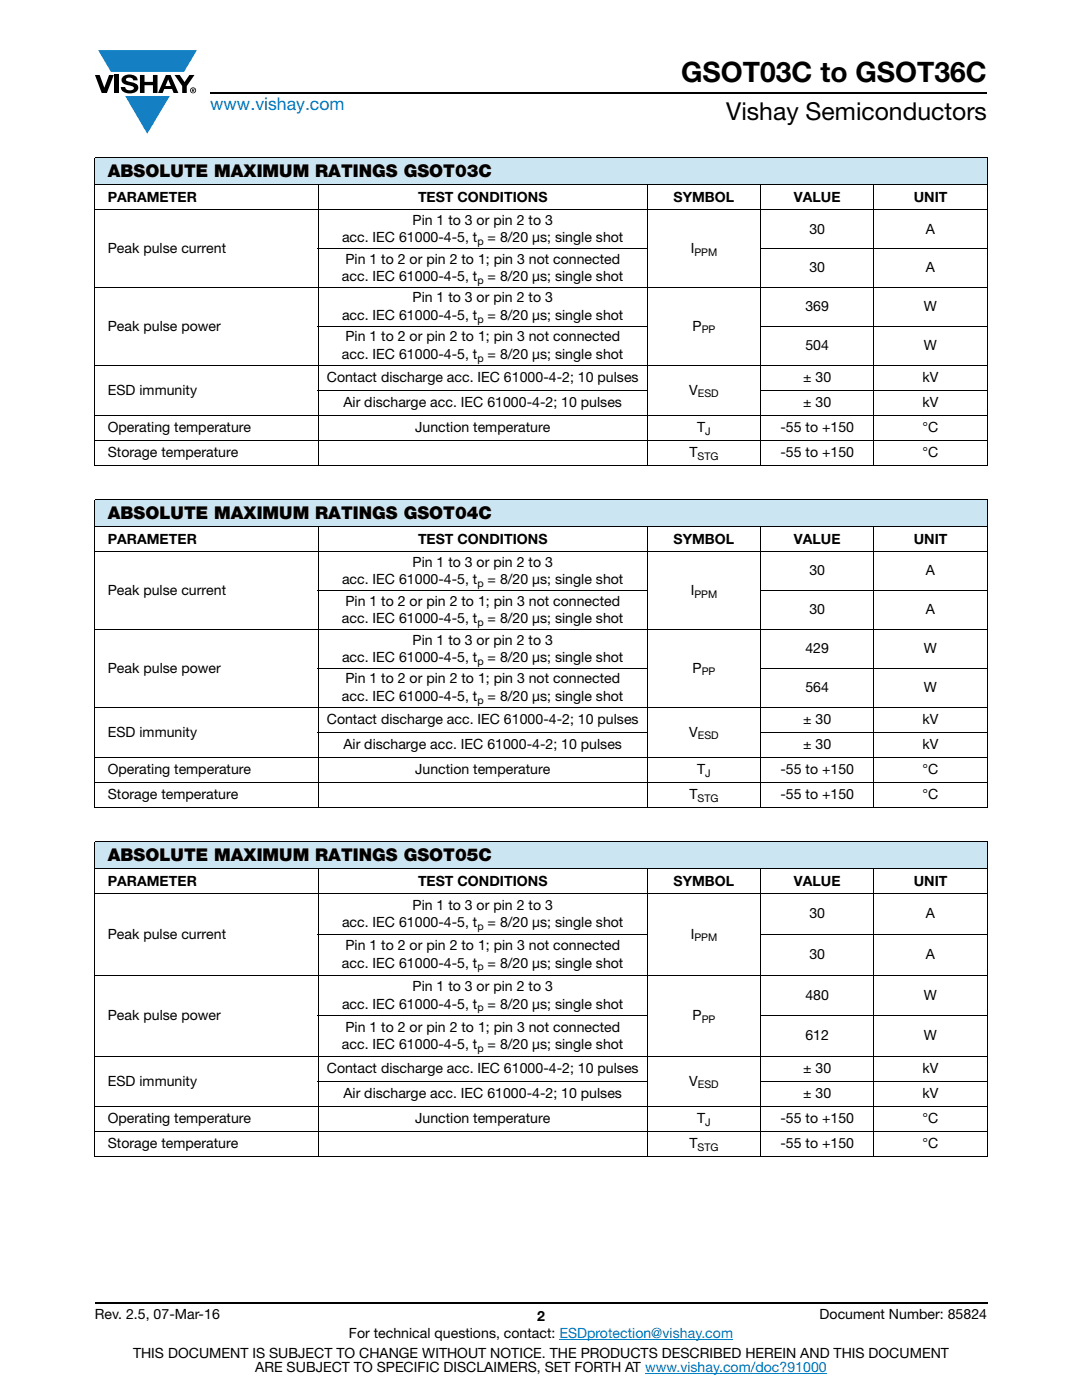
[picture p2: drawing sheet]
<svg xmlns="http://www.w3.org/2000/svg" width="216mm" height="279mm" viewBox="0 0 216 279" stroke-linecap="round" stroke-linejoin="round" font-family="sans-serif">
<defs><g id="words">
<text font-size="5.6" x="135.9" y="16.4">GSOT03C to GSOT36C</text>
<text font-size="4.9" x="144.9" y="24">Vishay Semiconductors</text>
<text font-size="3.5" fill="#007ec4" x="42" y="21.9">www.vishay.com</text>
<g font-size="3.5">
<text x="21.5" y="35.3">ABSOLUTE MAXIMUM RATINGS GSOT03C</text>
<text x="21.5" y="103.6">ABSOLUTE MAXIMUM RATINGS GSOT04C</text>
<text x="21.5" y="171.9">ABSOLUTE MAXIMUM RATINGS GSOT05C</text>
</g>
<g font-size="2.8">
<text x="21.5" y="40.2">PARAMETER</text>
<text x="83.4" y="40.2">TEST CONDITIONS</text>
<text x="134.4" y="40.2">SYMBOL</text>
<text x="158.4" y="40.2">VALUE</text>
<text x="182.3" y="40.2">UNIT</text>
<text x="82.3" y="44.9">Pin 1 to 3 or pin 2 to 3</text>
<text x="161.5" y="46.6">30</text>
<text x="184.7" y="46.6">A</text>
<text x="21.5" y="50.5">Peak pulse current</text>
<text x="68.2" y="48.4">acc. IEC 61000-4-5, t</text>
<text x="68.9" y="52.6">Pin 1 to 2 or pin 2 to 1; pin 3 not connected</text>
<text x="97.3" y="48.4">= 8/20 μs; single shot</text>
<text x="137.8" y="50.5">I</text>
<text x="68.2" y="56.1">acc. IEC 61000-4-5, t</text>
<text x="97.3" y="56.1">= 8/20 μs; single shot</text>
<text x="161.5" y="54.4">30</text>
<text x="184.7" y="54.4">A</text>
<text x="68.2" y="63.9">acc. IEC 61000-4-5, t</text>
<text x="82.3" y="60.4">Pin 1 to 3 or pin 2 to 3</text>
<text x="97.3" y="63.9">= 8/20 μs; single shot</text>
<text x="160.7" y="62.1">369</text>
<text x="184.4" y="62.1">W</text>
<text x="21.5" y="66">Peak pulse power</text>
<text x="68.2" y="71.6">acc. IEC 61000-4-5, t</text>
<text x="68.9" y="68.1">Pin 1 to 2 or pin 2 to 1; pin 3 not connected</text>
<text x="97.3" y="71.6">= 8/20 μs; single shot</text>
<text x="138.2" y="66">P</text>
<text x="160.7" y="69.9">504</text>
<text x="184.4" y="69.9">W</text>
<text x="65.2" y="76.3">Contact discharge acc. IEC 61000-4-2; 10 pulses</text>
<text x="160.3" y="76.3">± 30</text>
<text x="184.1" y="76.3">kV</text>
<text x="21.5" y="78.8">ESD immunity</text>
<text x="68.5" y="81.3">Air discharge acc. IEC 61000-4-2; 10 pulses</text>
<text x="137.5" y="78.8">V</text>
<text x="160.3" y="81.3">± 30</text>
<text x="184.1" y="81.3">kV</text>
<text x="21.5" y="86.3">Operating temperature</text>
<text x="82.8" y="86.3">Junction temperature</text>
<text x="139.1" y="86.3">T</text>
<text x="155.7" y="86.3">-55 to +150</text>
<text x="184.1" y="86.3">°C</text>
<text x="21.5" y="91.3">Storage temperature</text>
<text x="137.6" y="91.3">T</text>
<text x="155.7" y="91.3">-55 to +150</text>
<text x="184.1" y="91.3">°C</text>
<text x="21.5" y="108.5">PARAMETER</text>
<text x="82.3" y="113.1">Pin 1 to 3 or pin 2 to 3</text>
<text x="83.4" y="108.5">TEST CONDITIONS</text>
<text x="134.4" y="108.5">SYMBOL</text>
<text x="158.4" y="108.5">VALUE</text>
<text x="182.3" y="108.5">UNIT</text>
<text x="21.5" y="118.7">Peak pulse current</text>
<text x="68.2" y="116.6">acc. IEC 61000-4-5, t</text>
<text x="97.3" y="116.6">= 8/20 μs; single shot</text>
<text x="137.8" y="118.7">I</text>
<text x="161.5" y="114.9">30</text>
<text x="184.7" y="114.9">A</text>
<text x="68.2" y="124.4">acc. IEC 61000-4-5, t</text>
<text x="68.9" y="120.9">Pin 1 to 2 or pin 2 to 1; pin 3 not connected</text>
<text x="97.3" y="124.4">= 8/20 μs; single shot</text>
<text x="161.5" y="122.6">30</text>
<text x="184.7" y="122.6">A</text>
<text x="82.3" y="128.6">Pin 1 to 3 or pin 2 to 3</text>
<text x="160.7" y="130.4">429</text>
<text x="184.4" y="130.4">W</text>
<text x="21.5" y="134.3">Peak pulse power</text>
<text x="68.2" y="132.1">acc. IEC 61000-4-5, t</text>
<text x="68.9" y="136.4">Pin 1 to 2 or pin 2 to 1; pin 3 not connected</text>
<text x="97.3" y="132.1">= 8/20 μs; single shot</text>
<text x="138.2" y="134.3">P</text>
<text x="68.2" y="139.9">acc. IEC 61000-4-5, t</text>
<text x="97.3" y="139.9">= 8/20 μs; single shot</text>
<text x="160.7" y="138.2">564</text>
<text x="184.4" y="138.2">W</text>
<text x="21.5" y="147">ESD immunity</text>
<text x="65.2" y="144.5">Contact discharge acc. IEC 61000-4-2; 10 pulses</text>
<text x="68.5" y="149.5">Air discharge acc. IEC 61000-4-2; 10 pulses</text>
<text x="137.5" y="147">V</text>
<text x="160.3" y="144.5">± 30</text>
<text x="160.3" y="149.5">± 30</text>
<text x="184.1" y="144.5">kV</text>
<text x="184.1" y="149.5">kV</text>
<text x="21.5" y="154.5">Operating temperature</text>
<text x="82.8" y="154.5">Junction temperature</text>
<text x="139.1" y="154.5">T</text>
<text x="155.7" y="154.5">-55 to +150</text>
<text x="184.1" y="154.5">°C</text>
<text x="21.5" y="159.5">Storage temperature</text>
<text x="137.6" y="159.5">T</text>
<text x="155.7" y="159.5">-55 to +150</text>
<text x="184.1" y="159.5">°C</text>
<text x="21.5" y="176.7">PARAMETER</text>
<text x="83.4" y="176.7">TEST CONDITIONS</text>
<text x="134.4" y="176.7">SYMBOL</text>
<text x="158.4" y="176.7">VALUE</text>
<text x="182.3" y="176.7">UNIT</text>
<text x="68.2" y="185.1">acc. IEC 61000-4-5, t</text>
<text x="82.3" y="181.5">Pin 1 to 3 or pin 2 to 3</text>
<text x="97.3" y="185.1">= 8/20 μs; single shot</text>
<text x="161.5" y="183.3">30</text>
<text x="184.7" y="183.3">A</text>
<text x="21.5" y="187.3">Peak pulse current</text>
<text x="68.9" y="189.6">Pin 1 to 2 or pin 2 to 1; pin 3 not connected</text>
<text x="137.8" y="187.3">I</text>
<text x="161.5" y="191.4">30</text>
<text x="184.7" y="191.4">A</text>
<text x="68.2" y="193.2">acc. IEC 61000-4-5, t</text>
<text x="82.3" y="197.8">Pin 1 to 3 or pin 2 to 3</text>
<text x="97.3" y="193.2">= 8/20 μs; single shot</text>
<text x="21.5" y="203.6">Peak pulse power</text>
<text x="68.2" y="201.3">acc. IEC 61000-4-5, t</text>
<text x="97.3" y="201.3">= 8/20 μs; single shot</text>
<text x="138.2" y="203.6">P</text>
<text x="160.7" y="199.5">480</text>
<text x="184.4" y="199.5">W</text>
<text x="68.2" y="209.4">acc. IEC 61000-4-5, t</text>
<text x="68.9" y="205.9">Pin 1 to 2 or pin 2 to 1; pin 3 not connected</text>
<text x="97.3" y="209.4">= 8/20 μs; single shot</text>
<text x="160.7" y="207.6">612</text>
<text x="184.4" y="207.6">W</text>
<text x="65.2" y="214.2">Contact discharge acc. IEC 61000-4-2; 10 pulses</text>
<text x="160.3" y="214.2">± 30</text>
<text x="184.1" y="214.2">kV</text>
<text x="21.5" y="216.7">ESD immunity</text>
<text x="68.5" y="219.2">Air discharge acc. IEC 61000-4-2; 10 pulses</text>
<text x="137.5" y="216.7">V</text>
<text x="160.3" y="219.2">± 30</text>
<text x="184.1" y="219.2">kV</text>
<text x="21.5" y="224.2">Operating temperature</text>
<text x="82.8" y="224.2">Junction temperature</text>
<text x="139.1" y="224.2">T</text>
<text x="155.7" y="224.2">-55 to +150</text>
<text x="184.1" y="224.2">°C</text>
<text x="21.5" y="229.2">Storage temperature</text>
<text x="137.6" y="229.2">T</text>
<text x="155.7" y="229.2">-55 to +150</text>
<text x="184.1" y="229.2">°C</text>
<text x="18.9" y="263.3">Rev. 2.5, 07-Mar-16</text>
<text x="107.2" y="263.6">2</text>
<text x="163.6" y="263.3">Document Number: 85824</text>
<text x="69.6" y="267.1">For technical questions, contact: ESDprotection@vishay.com</text>
<text x="26.5" y="271">THIS DOCUMENT IS SUBJECT TO CHANGE WITHOUT NOTICE. THE PRODUCTS DESCRIBED HEREIN AND THIS DOCUMENT</text>
<text x="50.9" y="273.8">ARE SUBJECT TO SPECIFIC DISCLAIMERS, SET FORTH AT www.vishay.com/doc?91000</text>
</g>
<g font-size="2.1">
<text x="95.3" y="48.9">p</text>
<text x="138.6" y="51">PPM</text>
<text x="95.3" y="56.6">p</text>
<text x="95.3" y="64.4">p</text>
<text x="140" y="66.5">PP</text>
<text x="95.3" y="72.2">p</text>
<text x="139.3" y="79.3">ESD</text>
<text x="140.7" y="86.8">J</text>
<text x="139.2" y="91.8">STG</text>
<text x="95.3" y="117.1">p</text>
<text x="138.6" y="119.3">PPM</text>
<text x="95.3" y="124.9">p</text>
<text x="95.3" y="132.7">p</text>
<text x="140" y="134.8">PP</text>
<text x="95.3" y="140.4">p</text>
<text x="139.3" y="147.5">ESD</text>
<text x="140.7" y="155">J</text>
<text x="139.2" y="160">STG</text>
<text x="95.3" y="185.6">p</text>
<text x="138.6" y="187.9">PPM</text>
<text x="95.3" y="193.7">p</text>
<text x="95.3" y="201.8">p</text>
<text x="95.3" y="209.9">p</text>
<text x="140" y="204.1">PP</text>
<text x="139.3" y="217.2">ESD</text>
<text x="140.7" y="224.7">J</text>
<text x="139.2" y="229.7">STG</text>
</g>
</g></defs>
<g fill="#147fc3">
<path d="M19.6 10h19.7l-2.6 4.3h-1.1h-13.5z"/>
<path d="M25 19.2h8.9l-4.5 7.5z"/>
</g>
<g fill="#000">
<path d="M18.9 15h1l.9 2.5 1-2.5h.9l-1.4 3.6h-1zM22.9 15h.9v3.6h-.9zM24.6 15.3a2.1 2.1 0 0 1 2.8 .3l.1 .4h-.9a.79 .79 0 0 0-.7-.5 .79 .79 0 0 0-.8 .4l.3 .3 1 .2a1.08 1.08 0 0 1 1.2 1 1.08 1.08 0 0 1-1.1 1.2 1.73 1.73 0 0 1-2.4-1.2h.9a.96 .96 0 0 0 .8 .6 .96 .96 0 0 0 .9-.4 1.31 1.31 0 0 0-1.2-.6 1.03 1.03 0 0 1-1.1-.6 1.03 1.03 0 0 1 .2-1.1zM27.9 15h.9v1.3h1.7v-1.3h.9v3.6h-.9v-1.6h-1.7v1.6h-.9zM34.8 15h1.1l.9 1.4 1-1.4h1l-1.5 2.2v1.4h-.9v-1.4z"/>
<path d="M33.6 15.9l.5 1.3h-1.1zM33.1 15l-1.6 3.6h1l.3-.8h1.5l.3 .8h1l-1.6-3.6z"/>
<path d="M38.4 17.8h.2v.2h-.2zM38.3 17.7v.7h.1v-.3l.4 .3-.2-.3 .2-.2-.1-.2z"/>
<path d="M38.1 18a.46 .46 0 0 1 .9 0 .46 .46 0 0 1-.9 0zM37.9 18a.6 .6 0 0 0 1.2 0 .6 .6 0 0 0-1.2 0z"/>
</g>
<path d="M42 18.6h155M18.9 260h178.1" fill="none" stroke="#000" stroke-width=".36"/>
<path d="M111.6 267.3h34.7M128.7 274h36.3" fill="none" stroke="#007ec4" stroke-width=".2"/>
<path d="M18.9 31.4h178.1v5.5h-178.1z" fill="#cce5f3"/>
<g fill="none" stroke="#000" stroke-width=".2">
<path d="M18.9 31.4h178.1M18.9 36.9h178.1M18.9 31.5v61.4M63.5 36.8v56.2M129.2 36.8v56.2M151.8 36.8v56.2M174.4 36.8v56.2M197 31.5v61.4M18.9 41.9h178.1M18.9 57.4h178.1M63.4 49.7h65.9M151.7 49.7h45.3"/>
<path d="M18.9 73h178.1M63.4 65.2h65.9M63.4 78h65.9M151.7 65.2h45.3M151.7 78h45.3M18.9 83h178.1M18.9 87.9h178.1M18.9 93h178.1"/>
</g>
<path d="M18.9 99.7h178.1v5.5h-178.1z" fill="#cce5f3"/>
<g fill="none" stroke="#000" stroke-width=".2">
<path d="M18.9 99.7h178.1M18.9 99.7v61.4M197 99.7v61.4M18.9 105.2h178.1M18.9 110.2h178.1M63.4 117.9h65.9M63.5 105.1v56.2M129.2 105.1v56.2M151.7 117.9h45.3M151.8 105.1v56.2M174.4 105.1v56.2M18.9 125.7h178.1"/>
<path d="M63.4 133.4h65.9M151.7 133.4h45.3M18.9 141.2h178.1M18.9 151.2h178.1M18.9 156.2h178.1M63.4 146.2h65.9M151.7 146.2h45.3M18.9 161.2h178.1"/>
</g>
<path d="M18.9 167.9h178.1v5.5h-178.1z" fill="#cce5f3"/>
<g fill="none" stroke="#000" stroke-width=".2">
<path d="M18.9 167.9h178.1M18.9 173.4h178.1M18.9 178.4h178.1M18.9 168v62.8M63.5 173.3v57.6M129.2 173.3v57.6M151.8 173.3v57.6M174.4 173.3v57.6M197 168v62.8M18.9 194.6h178.1M63.4 186.5h65.9M151.7 186.5h45.3"/>
<path d="M18.9 210.9h178.1M63.4 202.8h65.9M63.4 215.9h65.9M151.7 202.8h45.3M151.7 215.9h45.3M18.9 220.9h178.1M18.9 225.9h178.1M18.9 230.9h178.1"/>
</g>
<use href="#words"/>
</svg>
